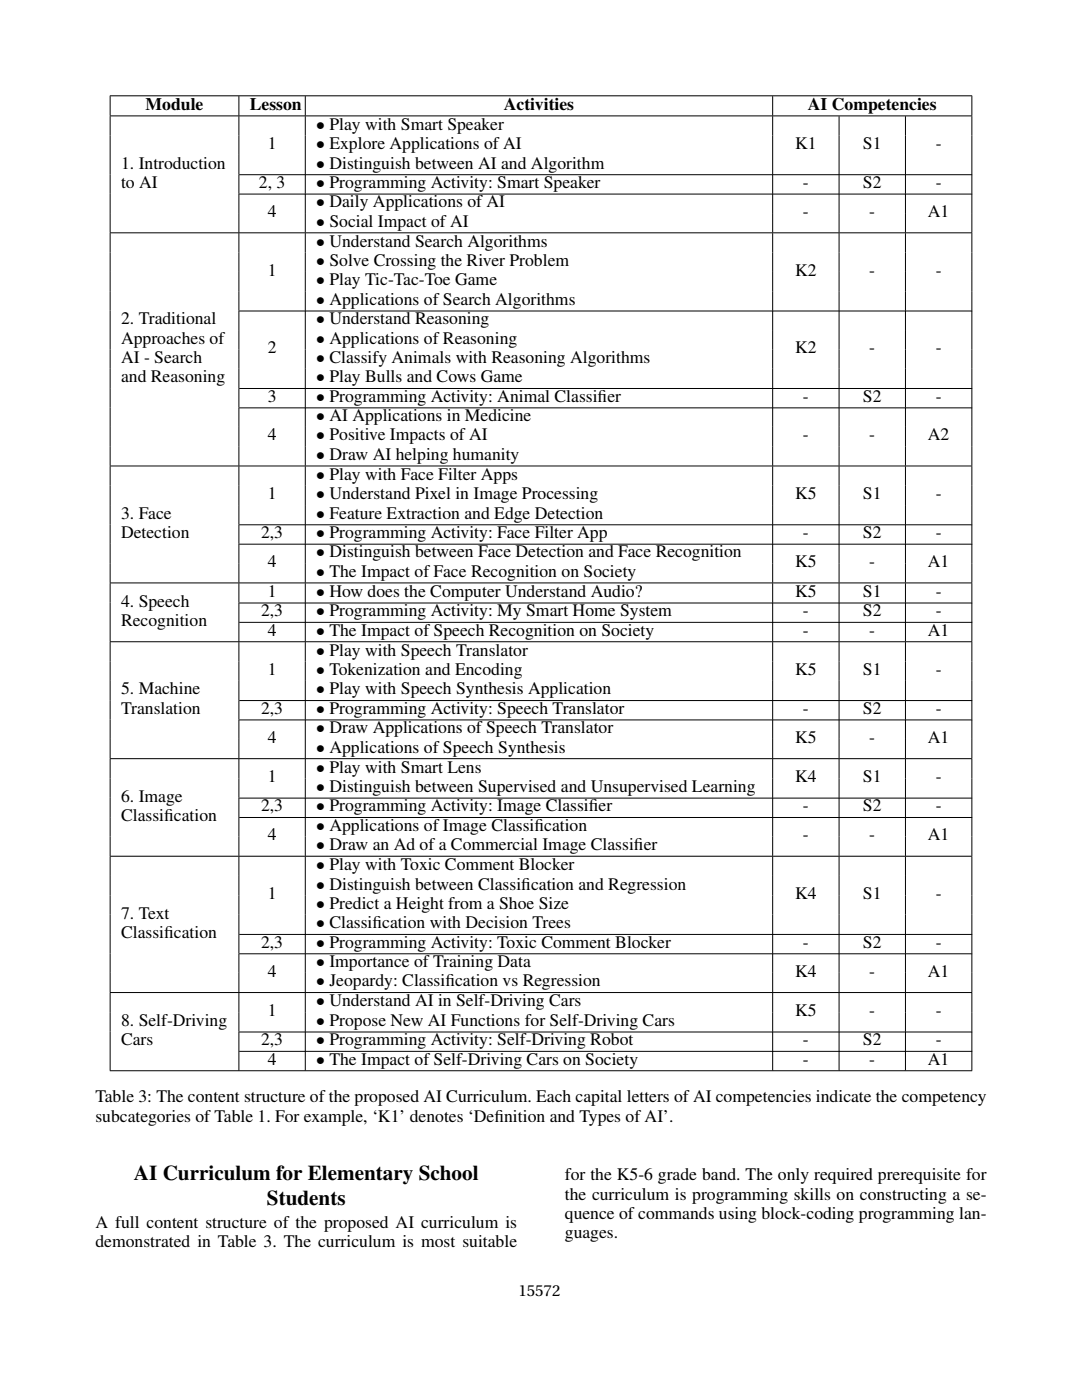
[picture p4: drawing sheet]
<svg xmlns="http://www.w3.org/2000/svg" width="216mm" height="279mm" viewBox="0 0 216 279" stroke-linecap="round" stroke-linejoin="round" font-family="sans-serif">
<defs><g id="words">
<g font-size="4.2">
<text x="26.7" y="235.5">AI Curriculum for Elementary School</text>
<text x="53.3" y="240.5">Students</text>
</g>
<g font-size="3.5">
<text x="29.1" y="21.9">Module</text>
<text x="49.8" y="21.9">Lesson</text>
<text x="100.5" y="21.9">Activities</text>
<text x="161.2" y="21.9">AI Competencies</text>
<text x="53.4" y="29.8">1</text>
<text x="63.1" y="25.9">• Play with Smart Speaker</text>
<text x="63.1" y="29.8">• Explore Applications of AI</text>
<text x="158.7" y="29.8">K1</text>
<text x="172.2" y="29.8">S1</text>
<text x="186.7" y="29.8">-</text>
<text x="24.2" y="33.6">1. Introduction</text>
<text x="63.1" y="33.6">• Distinguish between AI and Algorithm</text>
<text x="24.2" y="37.5">to AI</text>
<text x="51.7" y="37.5">2, 3</text>
<text x="63.1" y="37.5">• Programming Activity: Smart Speaker</text>
<text x="63.1" y="41.4">• Daily Applications of AI</text>
<text x="160.2" y="37.5">-</text>
<text x="172.2" y="37.5">S2</text>
<text x="186.7" y="37.5">-</text>
<text x="53.4" y="43.3">4</text>
<text x="63.1" y="45.2">• Social Impact of AI</text>
<text x="160.2" y="43.3">-</text>
<text x="173.5" y="43.3">-</text>
<text x="185.2" y="43.3">A1</text>
<text x="63.1" y="49.2">• Understand Search Algorithms</text>
<text x="63.1" y="53.1">• Solve Crossing the River Problem</text>
<text x="53.4" y="55">1</text>
<text x="63.1" y="57">• Play Tic-Tac-Toe Game</text>
<text x="158.7" y="55">K2</text>
<text x="173.5" y="55">-</text>
<text x="186.7" y="55">-</text>
<text x="24.2" y="64.7">2. Traditional</text>
<text x="63.1" y="60.8">• Applications of Search Algorithms</text>
<text x="63.1" y="64.7">• Understand Reasoning</text>
<text x="24.2" y="68.6">Approaches of</text>
<text x="53.4" y="70.5">2</text>
<text x="63.1" y="68.6">• Applications of Reasoning</text>
<text x="158.7" y="70.5">K2</text>
<text x="173.5" y="70.5">-</text>
<text x="186.7" y="70.5">-</text>
<text x="24.2" y="72.4">AI - Search</text>
<text x="24.2" y="76.3">and Reasoning</text>
<text x="63.1" y="72.4">• Classify Animals with Reasoning Algorithms</text>
<text x="63.1" y="76.3">• Play Bulls and Cows Game</text>
<text x="53.4" y="80.2">3</text>
<text x="63.1" y="80.2">• Programming Activity: Animal Classif</text>
<text x="119.2" y="80.2">ier</text>
<text x="160.2" y="80.2">-</text>
<text x="172.2" y="80.2">S2</text>
<text x="186.7" y="80.2">-</text>
<text x="53.4" y="87.9">4</text>
<text x="63.1" y="84">• AI Applications in Medicine</text>
<text x="63.1" y="87.9">• Positive Impacts of AI</text>
<text x="160.2" y="87.9">-</text>
<text x="173.5" y="87.9">-</text>
<text x="185.2" y="87.9">A2</text>
<text x="63.1" y="91.8">• Draw AI helping humanity</text>
<text x="63.1" y="95.8">• Play with Face Filter Apps</text>
<text x="53.4" y="99.6">1</text>
<text x="63.1" y="99.6">• Understand Pixel in Image Processing</text>
<text x="158.7" y="99.6">K5</text>
<text x="172.2" y="99.6">S1</text>
<text x="186.7" y="99.6">-</text>
<text x="24.2" y="103.5">3. Face</text>
<text x="24.2" y="107.4">Detection</text>
<text x="52.1" y="107.4">2,3</text>
<text x="63.1" y="103.5">• Feature Extraction and Edge Detection</text>
<text x="63.1" y="107.4">• Programming Activity: Face Filter App</text>
<text x="160.2" y="107.4">-</text>
<text x="172.2" y="107.4">S2</text>
<text x="186.7" y="107.4">-</text>
<text x="53.4" y="113.2">4</text>
<text x="63.1" y="111.2">• Distinguish between Face Detection and Face Recognition</text>
<text x="158.7" y="113.2">K5</text>
<text x="173.5" y="113.2">-</text>
<text x="185.2" y="113.2">A1</text>
<text x="53.4" y="119.1">1</text>
<text x="63.1" y="115.1">• The Impact of Face Recognition on Society</text>
<text x="63.1" y="119.1">• How does the Computer Understand Audio?</text>
<text x="158.7" y="119.1">K5</text>
<text x="172.2" y="119.1">S1</text>
<text x="186.7" y="119.1">-</text>
<text x="24.2" y="121">4. Speech</text>
<text x="24.2" y="124.9">Recognition</text>
<text x="52.1" y="123">2,3</text>
<text x="63.1" y="123">• Programming Activity: My Smart Home System</text>
<text x="160.2" y="123">-</text>
<text x="172.2" y="123">S2</text>
<text x="186.7" y="123">-</text>
<text x="53.4" y="126.8">4</text>
<text x="63.1" y="126.8">• The Impact of Speech Recognition on Society</text>
<text x="63.1" y="130.8">• Play with Speech Translator</text>
<text x="160.2" y="126.8">-</text>
<text x="173.5" y="126.8">-</text>
<text x="185.2" y="126.8">A1</text>
<text x="53.4" y="134.7">1</text>
<text x="63.1" y="134.7">• Tokenization and Encoding</text>
<text x="158.7" y="134.7">K5</text>
<text x="172.2" y="134.7">S1</text>
<text x="186.7" y="134.7">-</text>
<text x="24.2" y="138.6">5. Machine</text>
<text x="24.2" y="142.4">Translation</text>
<text x="52.1" y="142.4">2,3</text>
<text x="63.1" y="138.6">• Play with Speech Synthesis Application</text>
<text x="63.1" y="142.4">• Programming Activity: Speech Translator</text>
<text x="160.2" y="142.4">-</text>
<text x="172.2" y="142.4">S2</text>
<text x="186.7" y="142.4">-</text>
<text x="53.4" y="148.2">4</text>
<text x="63.1" y="146.3">• Draw Applications of Speech Translator</text>
<text x="158.7" y="148.2">K5</text>
<text x="173.5" y="148.2">-</text>
<text x="185.2" y="148.2">A1</text>
<text x="63.1" y="150.2">• Applications of Speech Synthesis</text>
<text x="63.1" y="154.2">• Play with Smart Lens</text>
<text x="24.2" y="160">6. Image</text>
<text x="52.1" y="161.9">2,3</text>
<text x="53.4" y="156.1">1</text>
<text x="63.1" y="158.1">• Distinguish between Supervised and Unsupervised Learning</text>
<text x="63.1" y="161.9">• Programming Activity: Image Classif</text>
<text x="117.5" y="161.9">ier</text>
<text x="158.7" y="156.1">K4</text>
<text x="160.2" y="161.9">-</text>
<text x="172.2" y="156.1">S1</text>
<text x="172.2" y="161.9">S2</text>
<text x="186.7" y="156.1">-</text>
<text x="186.7" y="161.9">-</text>
<text x="24.2" y="163.9">Classif</text>
<text x="32.7" y="163.9">ication</text>
<text x="53.4" y="167.7">4</text>
<text x="63.1" y="165.8">• Applications of Image Classif</text>
<text x="106.6" y="165.8">ication</text>
<text x="160.2" y="167.7">-</text>
<text x="173.5" y="167.7">-</text>
<text x="185.2" y="167.7">A1</text>
<text x="63.1" y="169.7">• Draw an Ad of a Commercial Image Classif</text>
<text x="63.1" y="173.7">• Play with Toxic Comment Blocker</text>
<text x="126.5" y="169.7">ier</text>
<text x="53.4" y="179.5">1</text>
<text x="63.1" y="177.5">• Distinguish between Classif</text>
<text x="104" y="177.5">ication and Regression</text>
<text x="158.7" y="179.5">K4</text>
<text x="172.2" y="179.5">S1</text>
<text x="186.7" y="179.5">-</text>
<text x="24.2" y="183.3">7. Text</text>
<text x="63.1" y="181.4">• Predict a Height from a Shoe Size</text>
<text x="63.1" y="185.3">• Classif</text>
<text x="74.3" y="185.3">ication with Decision Trees</text>
<text x="24.2" y="187.2">Classif</text>
<text x="32.7" y="187.2">ication</text>
<text x="52.1" y="189.1">2,3</text>
<text x="63.1" y="189.1">• Programming Activity: Toxic Comment Blocker</text>
<text x="160.2" y="189.1">-</text>
<text x="172.2" y="189.1">S2</text>
<text x="186.7" y="189.1">-</text>
<text x="53.4" y="194.9">4</text>
<text x="63.1" y="193">• Importance of Training Data</text>
<text x="63.1" y="196.9">• Jeopardy: Classif</text>
<text x="88.9" y="196.9">ication vs Regression</text>
<text x="158.7" y="194.9">K4</text>
<text x="173.5" y="194.9">-</text>
<text x="185.2" y="194.9">A1</text>
<text x="53.4" y="202.8">1</text>
<text x="63.1" y="200.9">• Understand AI in Self-Driving Cars</text>
<text x="158.7" y="202.8">K5</text>
<text x="173.5" y="202.8">-</text>
<text x="186.7" y="202.8">-</text>
<text x="24.2" y="204.7">8. Self-Driving</text>
<text x="24.2" y="208.6">Cars</text>
<text x="52.1" y="208.6">2,3</text>
<text x="63.1" y="204.7">• Propose New AI Functions for Self-Driving Cars</text>
<text x="63.1" y="208.6">• Programming Activity: Self-Driving Robot</text>
<text x="160.2" y="208.6">-</text>
<text x="172.2" y="208.6">S2</text>
<text x="186.7" y="208.6">-</text>
<text x="53.4" y="212.5">4</text>
<text x="63.1" y="212.5">• The Impact of Self-Driving Cars on Society</text>
<text x="160.2" y="212.5">-</text>
<text x="173.5" y="212.5">-</text>
<text x="185.2" y="212.5">A1</text>
<text x="19" y="220">Table 3: The content structure of the proposed AI Curriculum. Each capital letters of AI competencies indicate the competency</text>
<text x="19" y="223.8">subcategories of Table 1. For example, ‘K1’ denotes ‘Def</text>
<text x="98.6" y="223.8">inition and Types of AI’.</text>
<text x="112.7" y="235.5">for the K5-6 grade band. The only required prerequisite for</text>
<text x="112.7" y="239.4">the curriculum is programming skills on constructing a se-</text>
<text x="19" y="245">A full content structure of the proposed AI curriculum is</text>
<text x="112.7" y="243.3">quence of commands using block-coding programming lan-</text>
<text x="19" y="248.9">demonstrated in Table 3. The curriculum is most suitable</text>
<text x="112.7" y="247.1">guages.</text>
</g>
<text font-size="3.2" x="103.5" y="258.6">15572</text>
</g></defs>
<g fill="none" stroke="#000" stroke-width=".2">
<path d="M21.9 19.1h172.1M22 19.2v3.9M47.7 19.2v3.9M60.9 19.2v3.9M154.2 19.2v3.9M193.9 19.2v3.9M21.9 23.1h172.1M22 23.2v23.2M47.7 23.2v23.2M47.7 34.9h146.3M47.7 38.7h146.3M60.9 23.2v23.2"/>
<path d="M154.2 23.2v23.2M167.4 23.2v23.2M180.7 23.2v23.2M193.9 23.2v23.2M21.9 46.5h172.1M22 46.5v46.4M47.7 46.5v46.4M60.9 46.5v46.4M154.2 46.5v46.4M167.4 46.5v46.4M180.7 46.5v46.4M193.9 46.5v46.4"/>
<path d="M47.7 62.1h146.3M47.7 77.5h146.3M21.9 93h172.1M22 93.1v23.2M47.7 93.1v23.2M47.7 81.4h146.3M60.9 93.1v23.2M154.2 93.1v23.2M167.4 93.1v23.2M180.7 93.1v23.2M193.9 93.1v23.2M21.9 116.3h172.1"/>
<path d="M22 116.4v11.6M47.7 116.4v11.6M47.7 104.7h146.3M47.7 108.6h146.3M60.9 116.4v11.6M154.2 116.4v11.6M167.4 116.4v11.6M180.7 116.4v11.6M193.9 116.4v11.6M21.9 128.1h172.1M22 128.1v23.2M47.7 128.1v23.2"/>
<path d="M47.7 120.3h146.3M47.7 124.2h146.3M47.7 139.8h146.3M60.9 128.1v23.2M154.2 128.1v23.2M167.4 128.1v23.2M180.7 128.1v23.2M193.9 128.1v23.2M21.9 151.4h172.1M22 151.5v19.3M47.7 151.5v19.3M47.7 143.7h146.3"/>
<path d="M47.7 159.3h146.3M60.9 151.5v19.3M154.2 151.5v19.3M167.4 151.5v19.3M180.7 151.5v19.3M193.9 151.5v19.3M21.9 170.9h172.1M22 171v27M47.7 171v27M47.7 163.1h146.3M60.9 171v27M154.2 171v27"/>
<path d="M167.4 171v27M180.7 171v27M193.9 171v27M21.9 198.1h172.1M22 198.2v15.4M47.7 198.2v15.4M47.7 186.5h146.3M47.7 190.4h146.3M60.9 198.2v15.4M154.2 198.2v15.4M167.4 198.2v15.4M180.7 198.2v15.4"/>
<path d="M193.9 198.2v15.4M21.9 213.7h172.1M47.7 206h146.3M47.7 209.8h146.3"/>
</g>
<use href="#words"/>
</svg>
